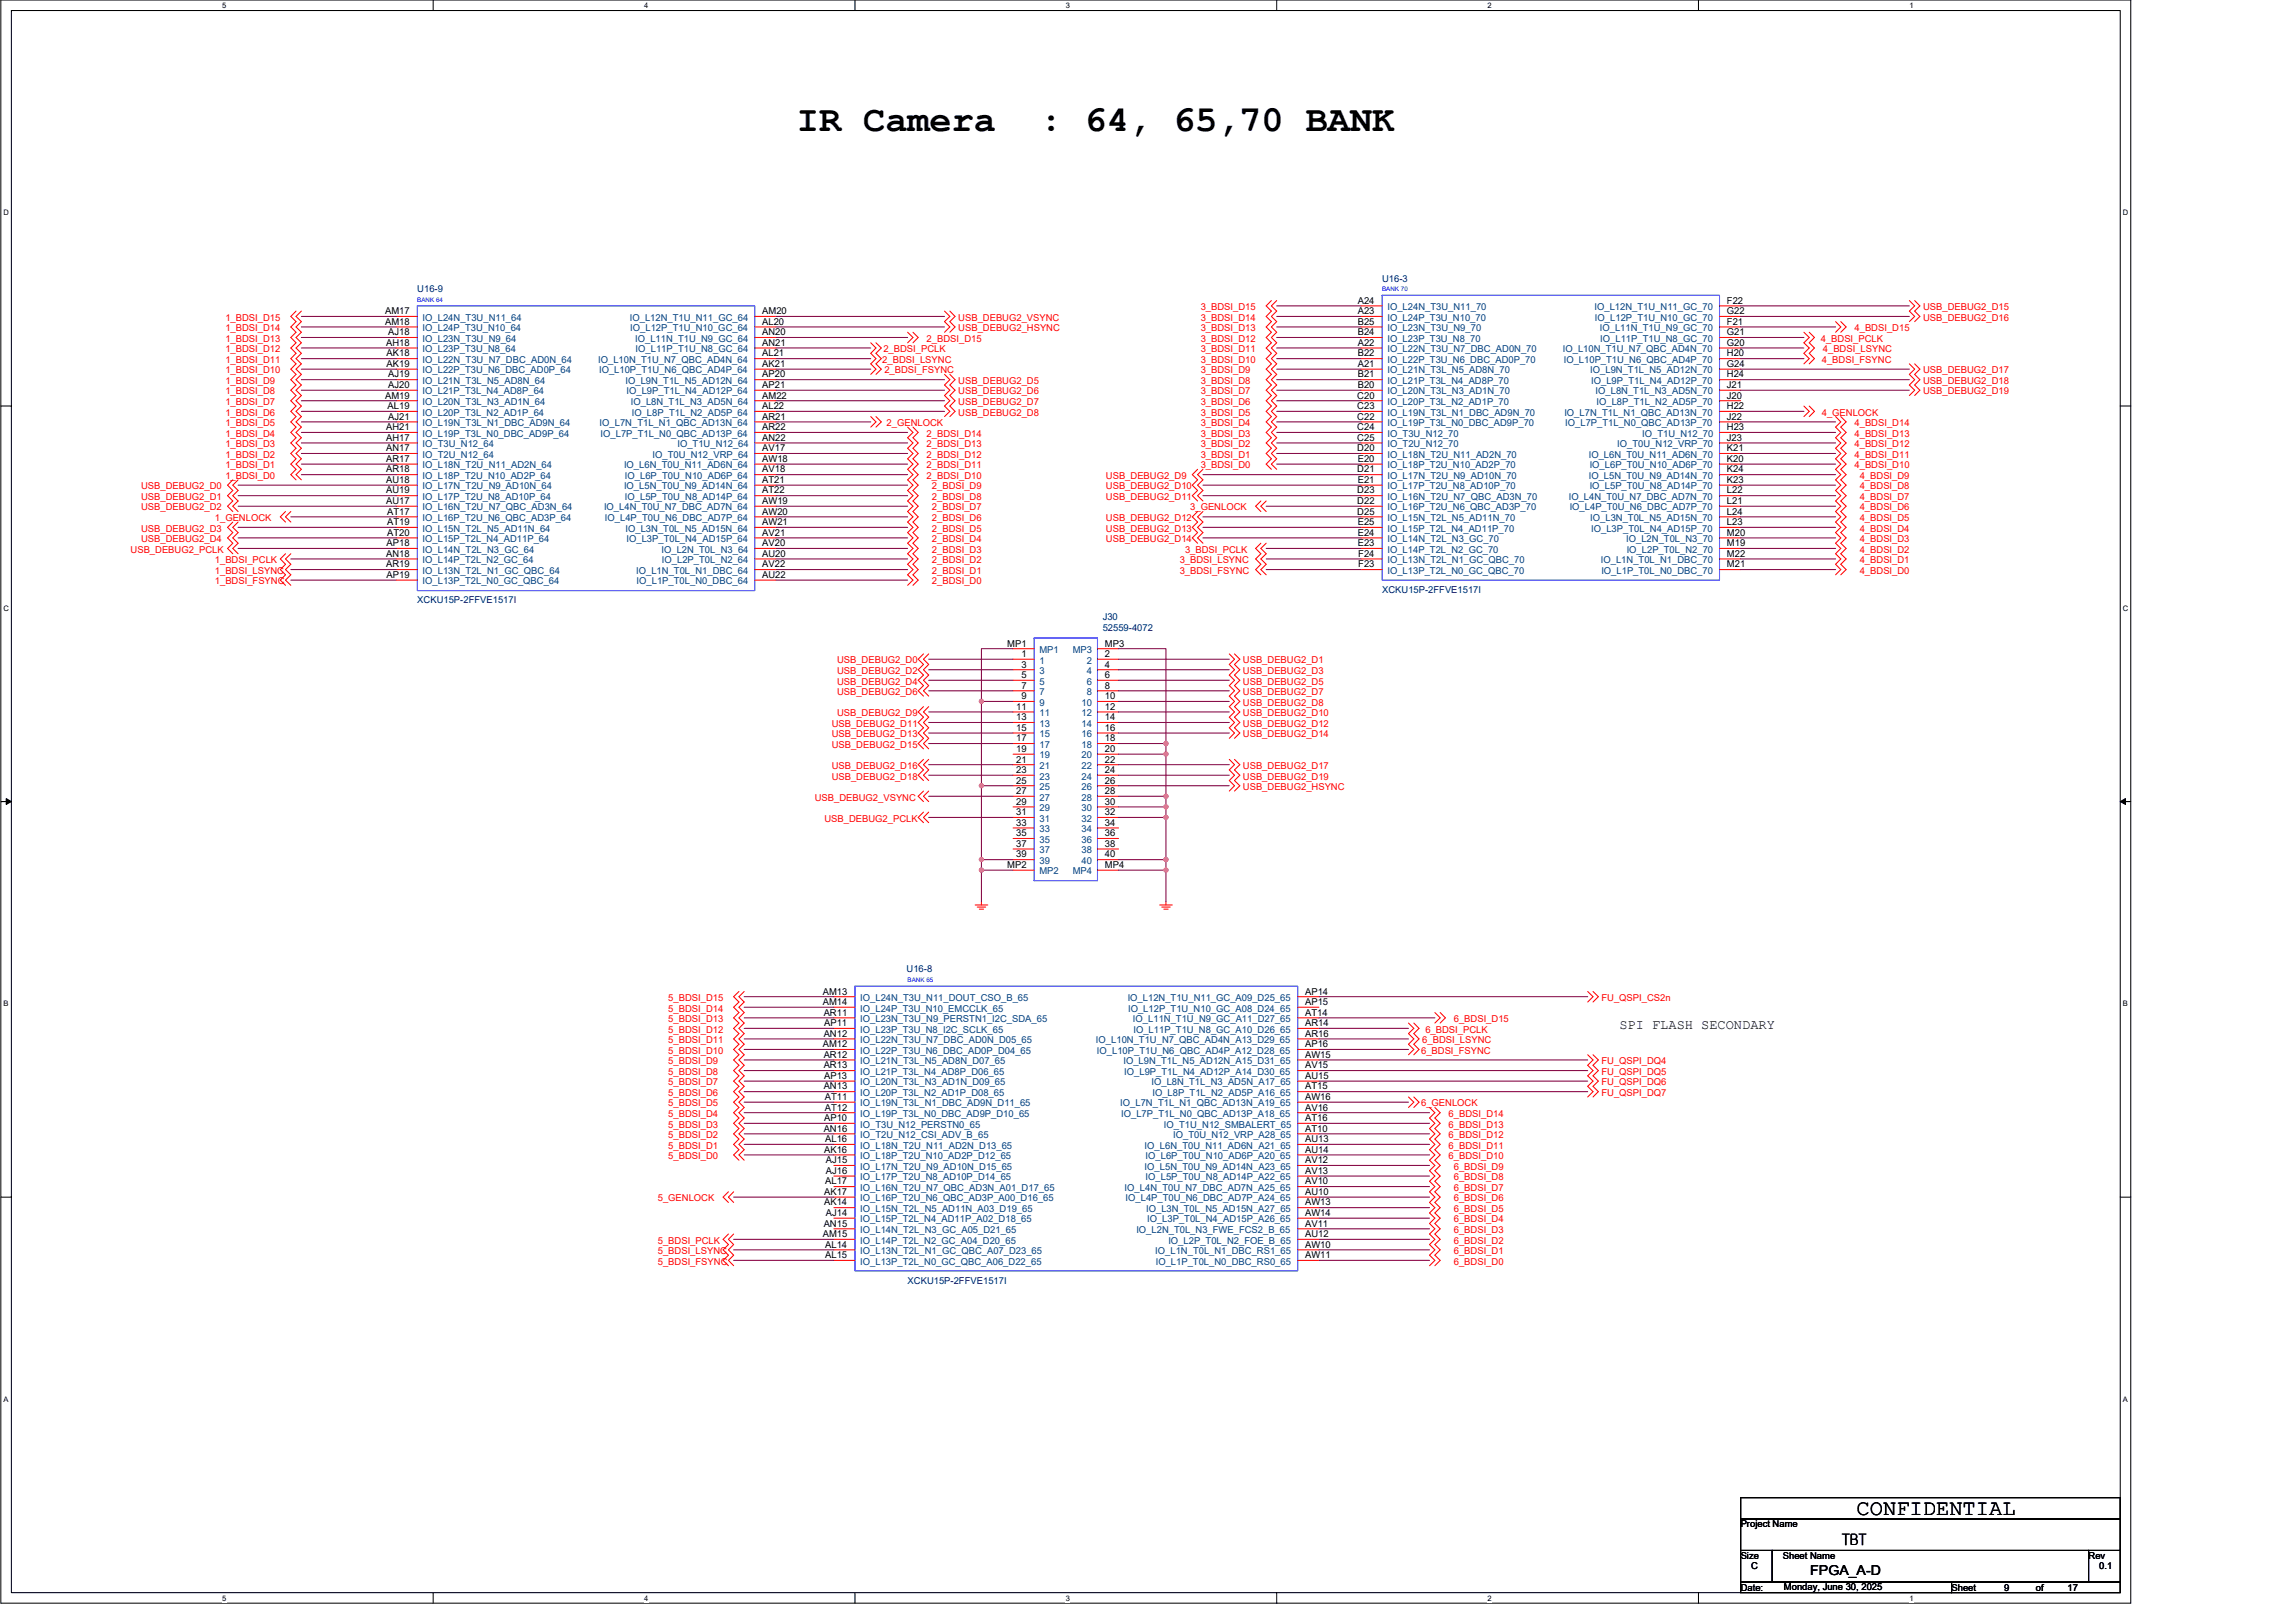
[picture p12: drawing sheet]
<svg xmlns="http://www.w3.org/2000/svg" width="420mm" height="297mm" viewBox="0 0 420 297" stroke-linecap="round" stroke-linejoin="round" font-family="sans-serif">
<defs><g id="words">
<g font-size="6.8">
<text x="145.9" y="24">IR Camera</text>
<text x="190.5" y="24">: 64, 65,70 BANK</text>
</g>
<text font-size="4" x="339.9" y="277.3">CONFIDENTIAL</text>
<text font-size="2.9" x="337.2" y="282.8">TBT</text>
<g font-size="2.5">
<text x="296.5" y="188.3">SPI FLASH SECONDARY</text>
<text x="331.4" y="288.3">FPGA_A-D</text>
</g>
<g font-size="1.7" fill="#000080">
<text x="76.4" y="53.5">U16-9</text>
<text x="253" y="51.5">U16-3</text>
<text x="76.4" y="110.4">XCKU15P-2FFVE1517I</text>
<text x="201.9" y="113.5">J30</text>
<text x="253" y="108.5">XCKU15P-2FFVE1517I</text>
<text x="201.9" y="115.4">52559-4072</text>
<text x="166" y="178">U16-8</text>
<text x="166.2" y="234.9">XCKU15P-2FFVE1517I</text>
</g>
<g font-size="1.7" fill="#f00">
<text x="41.3" y="58.7">1_BDSI_D15</text>
<text x="175.4" y="58.7">USB_DEBUG2_VSYNC</text>
<text x="219.8" y="56.7">3_BDSI_D15</text>
<text x="219.8" y="58.7">3_BDSI_D14</text>
<text x="352.1" y="56.7">USB_DEBUG2_D15</text>
<text x="352.1" y="58.7">USB_DEBUG2_D16</text>
<text x="41.3" y="60.6">1_BDSI_D14</text>
<text x="41.3" y="62.5">1_BDSI_D13</text>
<text x="41.3" y="64.5">1_BDSI_D12</text>
<text x="161.7" y="64.5">2_BDSI_PCLK</text>
<text x="169.6" y="62.5">2_BDSI_D15</text>
<text x="175.4" y="60.6">USB_DEBUG2_HSYNC</text>
<text x="219.8" y="60.6">3_BDSI_D13</text>
<text x="219.8" y="62.5">3_BDSI_D12</text>
<text x="219.8" y="64.5">3_BDSI_D11</text>
<text x="333.3" y="62.5">4_BDSI_PCLK</text>
<text x="333.7" y="64.5">4_BDSI_LSYNC</text>
<text x="339.5" y="60.6">4_BDSI_D15</text>
<text x="41.3" y="66.4">1_BDSI_D11</text>
<text x="41.3" y="68.3">1_BDSI_D10</text>
<text x="41.3" y="70.3">1_BDSI_D9</text>
<text x="161.5" y="66.4">2_BDSI_LSYNC</text>
<text x="161.9" y="68.3">2_BDSI_FSYNC</text>
<text x="175.4" y="70.3">USB_DEBUG2_D5</text>
<text x="219.8" y="66.4">3_BDSI_D10</text>
<text x="219.8" y="68.3">3_BDSI_D9</text>
<text x="219.8" y="70.3">3_BDSI_D8</text>
<text x="333.5" y="66.4">4_BDSI_FSYNC</text>
<text x="352.1" y="68.3">USB_DEBUG2_D17</text>
<text x="352.1" y="70.3">USB_DEBUG2_D18</text>
<text x="41.3" y="72.2">1_BDSI_D8</text>
<text x="41.3" y="74.1">1_BDSI_D7</text>
<text x="41.3" y="76.1">1_BDSI_D6</text>
<text x="41.3" y="78">1_BDSI_D5</text>
<text x="162.3" y="78">2_GENLOCK</text>
<text x="175.4" y="72.2">USB_DEBUG2_D6</text>
<text x="175.4" y="74.1">USB_DEBUG2_D7</text>
<text x="175.4" y="76.1">USB_DEBUG2_D8</text>
<text x="219.8" y="72.2">3_BDSI_D7</text>
<text x="219.8" y="74.1">3_BDSI_D6</text>
<text x="219.8" y="76.1">3_BDSI_D5</text>
<text x="219.8" y="78">3_BDSI_D4</text>
<text x="333.5" y="76.1">4_GENLOCK</text>
<text x="339.5" y="78">4_BDSI_D14</text>
<text x="352.1" y="72.2">USB_DEBUG2_D19</text>
<text x="41.3" y="79.9">1_BDSI_D4</text>
<text x="41.3" y="81.9">1_BDSI_D3</text>
<text x="41.3" y="83.8">1_BDSI_D2</text>
<text x="169.6" y="79.9">2_BDSI_D14</text>
<text x="169.6" y="81.9">2_BDSI_D13</text>
<text x="169.6" y="83.8">2_BDSI_D12</text>
<text x="219.8" y="79.9">3_BDSI_D3</text>
<text x="219.8" y="81.9">3_BDSI_D2</text>
<text x="219.8" y="83.8">3_BDSI_D1</text>
<text x="339.5" y="79.9">4_BDSI_D13</text>
<text x="339.5" y="81.9">4_BDSI_D12</text>
<text x="339.5" y="83.8">4_BDSI_D11</text>
<text x="25.8" y="89.6">USB_DEBUG2_D0</text>
<text x="41.3" y="85.7">1_BDSI_D1</text>
<text x="41.3" y="87.6">1_BDSI_D0</text>
<text x="169.6" y="85.7">2_BDSI_D11</text>
<text x="169.6" y="87.6">2_BDSI_D10</text>
<text x="170.6" y="89.6">2_BDSI_D9</text>
<text x="202.5" y="87.6">USB_DEBUG2_D9</text>
<text x="202.5" y="89.6">USB_DEBUG2_D10</text>
<text x="219.8" y="85.7">3_BDSI_D0</text>
<text x="339.5" y="85.7">4_BDSI_D10</text>
<text x="340.5" y="87.6">4_BDSI_D9</text>
<text x="340.5" y="89.6">4_BDSI_D8</text>
<text x="25.8" y="91.5">USB_DEBUG2_D1</text>
<text x="25.8" y="93.4">USB_DEBUG2_D2</text>
<text x="39.3" y="95.4">1_GENLOCK</text>
<text x="170.6" y="91.5">2_BDSI_D8</text>
<text x="170.6" y="93.4">2_BDSI_D7</text>
<text x="170.6" y="95.4">2_BDSI_D6</text>
<text x="202.5" y="91.5">USB_DEBUG2_D11</text>
<text x="202.5" y="95.4">USB_DEBUG2_D12</text>
<text x="217.9" y="93.4">3_GENLOCK</text>
<text x="340.5" y="91.5">4_BDSI_D7</text>
<text x="340.5" y="93.4">4_BDSI_D6</text>
<text x="340.5" y="95.4">4_BDSI_D5</text>
<text x="23.9" y="101.2">USB_DEBUG2_PCLK</text>
<text x="25.8" y="97.3">USB_DEBUG2_D3</text>
<text x="25.8" y="99.2">USB_DEBUG2_D4</text>
<text x="170.6" y="97.3">2_BDSI_D5</text>
<text x="170.6" y="99.2">2_BDSI_D4</text>
<text x="170.6" y="101.2">2_BDSI_D3</text>
<text x="202.5" y="97.3">USB_DEBUG2_D13</text>
<text x="202.5" y="99.2">USB_DEBUG2_D14</text>
<text x="216.9" y="101.2">3_BDSI_PCLK</text>
<text x="340.5" y="97.3">4_BDSI_D4</text>
<text x="340.5" y="99.2">4_BDSI_D3</text>
<text x="340.5" y="101.2">4_BDSI_D2</text>
<text x="39.3" y="103.1">1_BDSI_PCLK</text>
<text x="39.3" y="105">1_BDSI_LSYNC</text>
<text x="39.3" y="106.9">1_BDSI_FSYNC</text>
<text x="170.6" y="103.1">2_BDSI_D2</text>
<text x="170.6" y="105">2_BDSI_D1</text>
<text x="170.6" y="106.9">2_BDSI_D0</text>
<text x="216" y="103.1">3_BDSI_LSYNC</text>
<text x="216" y="105">3_BDSI_FSYNC</text>
<text x="340.5" y="103.1">4_BDSI_D1</text>
<text x="340.5" y="105">4_BDSI_D0</text>
<text x="153.2" y="121.4">USB_DEBUG2_D0</text>
<text x="153.2" y="123.4">USB_DEBUG2_D2</text>
<text x="153.2" y="125.3">USB_DEBUG2_D4</text>
<text x="227.6" y="121.4">USB_DEBUG2_D1</text>
<text x="227.6" y="123.4">USB_DEBUG2_D3</text>
<text x="227.6" y="125.3">USB_DEBUG2_D5</text>
<text x="153.2" y="127.2">USB_DEBUG2_D6</text>
<text x="153.2" y="131.1">USB_DEBUG2_D9</text>
<text x="227.6" y="127.2">USB_DEBUG2_D7</text>
<text x="227.6" y="129.1">USB_DEBUG2_D8</text>
<text x="227.6" y="131.1">USB_DEBUG2_D10</text>
<text x="152.3" y="133">USB_DEBUG2_D11</text>
<text x="152.3" y="134.9">USB_DEBUG2_D13</text>
<text x="152.3" y="136.9">USB_DEBUG2_D15</text>
<text x="227.6" y="133">USB_DEBUG2_D12</text>
<text x="227.6" y="134.9">USB_DEBUG2_D14</text>
<text x="152.3" y="140.7">USB_DEBUG2_D16</text>
<text x="152.3" y="142.7">USB_DEBUG2_D18</text>
<text x="227.6" y="140.7">USB_DEBUG2_D17</text>
<text x="227.6" y="142.7">USB_DEBUG2_D19</text>
<text x="149.2" y="146.5">USB_DEBUG2_VSYNC</text>
<text x="227.6" y="144.6">USB_DEBUG2_HSYNC</text>
<text x="150.9" y="150.4">USB_DEBUG2_PCLK</text>
<text x="122.4" y="183.2">5_BDSI_D15</text>
<text x="122.4" y="185.1">5_BDSI_D14</text>
<text x="293.2" y="183.2">FU_QSPI_CS2n</text>
<text x="122.4" y="187">5_BDSI_D13</text>
<text x="122.4" y="189">5_BDSI_D12</text>
<text x="122.4" y="190.9">5_BDSI_D11</text>
<text x="260.4" y="190.9">6_BDSI_LSYNC</text>
<text x="261" y="189">6_BDSI_PCLK</text>
<text x="266.2" y="187">6_BDSI_D15</text>
<text x="122.4" y="192.8">5_BDSI_D10</text>
<text x="122.4" y="194.8">5_BDSI_D9</text>
<text x="122.4" y="196.7">5_BDSI_D8</text>
<text x="260.2" y="192.8">6_BDSI_FSYNC</text>
<text x="293.2" y="194.8">FU_QSPI_DQ4</text>
<text x="293.2" y="196.7">FU_QSPI_DQ5</text>
<text x="122.4" y="198.6">5_BDSI_D7</text>
<text x="122.4" y="200.6">5_BDSI_D6</text>
<text x="122.4" y="202.5">5_BDSI_D5</text>
<text x="260.2" y="202.5">6_GENLOCK</text>
<text x="293.2" y="198.6">FU_QSPI_DQ6</text>
<text x="293.2" y="200.6">FU_QSPI_DQ7</text>
<text x="122.4" y="204.4">5_BDSI_D4</text>
<text x="122.4" y="206.4">5_BDSI_D3</text>
<text x="122.4" y="208.3">5_BDSI_D2</text>
<text x="265.2" y="204.4">6_BDSI_D14</text>
<text x="265.2" y="206.4">6_BDSI_D13</text>
<text x="265.2" y="208.3">6_BDSI_D12</text>
<text x="122.4" y="210.2">5_BDSI_D1</text>
<text x="122.4" y="212.2">5_BDSI_D0</text>
<text x="265.2" y="210.2">6_BDSI_D11</text>
<text x="265.2" y="212.2">6_BDSI_D10</text>
<text x="266.2" y="214.1">6_BDSI_D9</text>
<text x="120.4" y="219.9">5_GENLOCK</text>
<text x="266.2" y="216">6_BDSI_D8</text>
<text x="266.2" y="217.9">6_BDSI_D7</text>
<text x="266.2" y="219.9">6_BDSI_D6</text>
<text x="266.2" y="221.8">6_BDSI_D5</text>
<text x="120.4" y="227.6">5_BDSI_PCLK</text>
<text x="266.2" y="223.7">6_BDSI_D4</text>
<text x="266.2" y="225.7">6_BDSI_D3</text>
<text x="266.2" y="227.6">6_BDSI_D2</text>
<text x="120.4" y="229.5">5_BDSI_LSYNC</text>
<text x="120.4" y="231.5">5_BDSI_FSYNC</text>
<text x="266.2" y="229.5">6_BDSI_D1</text>
<text x="266.2" y="231.5">6_BDSI_D0</text>
</g>
<g font-size="1.7">
<text x="70.5" y="57.5">AM17</text>
<text x="70.5" y="59.4">AM18</text>
<text x="139.5" y="57.5">AM20</text>
<text x="139.5" y="59.4">AL20</text>
<text x="248.6" y="55.6">A24</text>
<text x="248.6" y="57.5">A23</text>
<text x="248.6" y="59.4">B25</text>
<text x="316.2" y="55.6">F22</text>
<text x="316.2" y="57.5">G22</text>
<text x="316.2" y="59.4">F21</text>
<text x="70.7" y="63.3">AH18</text>
<text x="70.8" y="65.2">AK18</text>
<text x="71.1" y="61.4">AJ18</text>
<text x="139.5" y="63.3">AN21</text>
<text x="139.5" y="65.2">AL21</text>
<text x="139.5" y="61.4">AN20</text>
<text x="248.6" y="61.4">B24</text>
<text x="248.6" y="63.3">A22</text>
<text x="248.6" y="65.2">B22</text>
<text x="316.2" y="65.2">H20</text>
<text x="316.2" y="61.4">G21</text>
<text x="316.2" y="63.3">G20</text>
<text x="70.8" y="67.2">AK19</text>
<text x="71.1" y="69.1">AJ19</text>
<text x="71.1" y="71">AJ20</text>
<text x="139.5" y="67.2">AK21</text>
<text x="139.5" y="71">AP21</text>
<text x="139.5" y="69.1">AP20</text>
<text x="248.6" y="67.2">A21</text>
<text x="248.6" y="69.1">B21</text>
<text x="248.6" y="71">B20</text>
<text x="316.2" y="71">J21</text>
<text x="316.2" y="67.2">G24</text>
<text x="316.2" y="69.1">H24</text>
<text x="70.5" y="72.9">AM19</text>
<text x="71" y="74.9">AL19</text>
<text x="71.1" y="76.8">AJ21</text>
<text x="139.5" y="76.8">AR21</text>
<text x="139.5" y="74.9">AL22</text>
<text x="139.5" y="72.9">AM22</text>
<text x="248.5" y="72.9">C20</text>
<text x="248.5" y="74.9">C23</text>
<text x="248.5" y="76.8">C22</text>
<text x="316.2" y="74.9">H22</text>
<text x="316.2" y="76.8">J22</text>
<text x="316.2" y="72.9">J20</text>
<text x="70.7" y="78.7">AH21</text>
<text x="70.7" y="80.7">AH17</text>
<text x="70.7" y="82.6">AN17</text>
<text x="139.5" y="78.7">AR22</text>
<text x="139.5" y="80.7">AN22</text>
<text x="139.5" y="82.6">AV17</text>
<text x="248.5" y="78.7">C24</text>
<text x="248.5" y="80.7">C25</text>
<text x="248.5" y="82.6">D20</text>
<text x="316.2" y="78.7">H23</text>
<text x="316.2" y="82.6">K21</text>
<text x="316.2" y="80.7">J23</text>
<text x="70.7" y="86.5">AR18</text>
<text x="70.7" y="84.5">AR17</text>
<text x="70.7" y="88.4">AU18</text>
<text x="139.5" y="86.5">AV18</text>
<text x="139.5" y="84.5">AW18</text>
<text x="139.5" y="88.4">AT21</text>
<text x="248.5" y="86.5">D21</text>
<text x="248.6" y="84.5">E20</text>
<text x="248.6" y="88.4">E21</text>
<text x="316.2" y="84.5">K20</text>
<text x="316.2" y="88.4">K23</text>
<text x="316.2" y="86.5">K24</text>
<text x="70.7" y="90.3">AU19</text>
<text x="70.7" y="92.2">AU17</text>
<text x="70.9" y="94.2">AT17</text>
<text x="139.5" y="90.3">AT22</text>
<text x="139.5" y="94.2">AW20</text>
<text x="139.5" y="92.2">AW19</text>
<text x="248.5" y="90.3">D23</text>
<text x="248.5" y="92.2">D22</text>
<text x="248.5" y="94.2">D25</text>
<text x="316.2" y="94.2">L24</text>
<text x="316.2" y="90.3">L22</text>
<text x="316.2" y="92.2">L21</text>
<text x="70.7" y="101.9">AN18</text>
<text x="70.8" y="100">AP18</text>
<text x="70.9" y="96.1">AT19</text>
<text x="70.9" y="98">AT20</text>
<text x="139.5" y="100">AV20</text>
<text x="139.5" y="98">AV21</text>
<text x="139.5" y="96.1">AW21</text>
<text x="139.5" y="101.9">AU20</text>
<text x="248.6" y="96.1">E25</text>
<text x="248.6" y="98">E24</text>
<text x="248.6" y="100">E23</text>
<text x="248.7" y="101.9">F24</text>
<text x="316.2" y="101.9">M22</text>
<text x="316.2" y="98">M20</text>
<text x="316.2" y="96.1">L23</text>
<text x="316.2" y="100">M19</text>
<text x="70.7" y="103.8">AR19</text>
<text x="70.8" y="105.8">AP19</text>
<text x="139.5" y="103.8">AV22</text>
<text x="139.5" y="105.8">AU22</text>
<text x="248.7" y="103.8">F23</text>
<text x="316.2" y="103.8">M21</text>
<text x="184.4" y="118.3">MP1</text>
<text x="202.3" y="118.3">MP3</text>
<text x="187" y="120.2">1</text>
<text x="187" y="122.2">3</text>
<text x="187" y="124.1">5</text>
<text x="202.3" y="120.2">2</text>
<text x="202.3" y="122.2">4</text>
<text x="202.3" y="124.1">6</text>
<text x="186" y="129.9">11</text>
<text x="186" y="131.8">13</text>
<text x="187" y="126">7</text>
<text x="187" y="128">9</text>
<text x="202.3" y="126">8</text>
<text x="202.3" y="128">10</text>
<text x="202.3" y="129.9">12</text>
<text x="202.3" y="131.8">14</text>
<text x="186" y="133.8">15</text>
<text x="186" y="135.7">17</text>
<text x="186" y="137.6">19</text>
<text x="202.3" y="133.8">16</text>
<text x="202.3" y="135.7">18</text>
<text x="202.3" y="137.6">20</text>
<text x="186" y="139.6">21</text>
<text x="186" y="141.5">23</text>
<text x="186" y="143.4">25</text>
<text x="202.3" y="139.6">22</text>
<text x="202.3" y="141.5">24</text>
<text x="202.3" y="143.4">26</text>
<text x="186" y="145.3">27</text>
<text x="186" y="147.3">29</text>
<text x="186" y="149.2">31</text>
<text x="202.3" y="145.3">28</text>
<text x="202.3" y="147.3">30</text>
<text x="202.3" y="149.2">32</text>
<text x="186" y="151.1">33</text>
<text x="186" y="153.1">35</text>
<text x="186" y="155">37</text>
<text x="202.3" y="151.1">34</text>
<text x="202.3" y="153.1">36</text>
<text x="202.3" y="155">38</text>
<text x="184.4" y="158.9">MP2</text>
<text x="186" y="156.9">39</text>
<text x="202.3" y="158.9">MP4</text>
<text x="202.3" y="156.9">40</text>
<text x="150.6" y="182">AM13</text>
<text x="150.6" y="183.9">AM14</text>
<text x="150.8" y="185.9">AR11</text>
<text x="238.9" y="182">AP14</text>
<text x="238.9" y="185.9">AT14</text>
<text x="238.9" y="183.9">AP15</text>
<text x="150.6" y="191.7">AM12</text>
<text x="150.8" y="189.7">AN12</text>
<text x="150.9" y="187.8">AP11</text>
<text x="238.9" y="189.7">AR16</text>
<text x="238.9" y="187.8">AR14</text>
<text x="238.9" y="191.7">AP16</text>
<text x="150.8" y="193.6">AR12</text>
<text x="150.8" y="195.5">AR13</text>
<text x="150.9" y="197.5">AP13</text>
<text x="238.9" y="195.5">AV15</text>
<text x="238.9" y="193.6">AW15</text>
<text x="238.9" y="197.5">AU15</text>
<text x="150.8" y="199.4">AN13</text>
<text x="151" y="201.3">AT11</text>
<text x="151" y="203.2">AT12</text>
<text x="238.9" y="203.2">AV16</text>
<text x="238.9" y="201.3">AW16</text>
<text x="238.9" y="199.4">AT15</text>
<text x="150.8" y="207.1">AN16</text>
<text x="150.9" y="205.2">AP10</text>
<text x="151.1" y="209">AL16</text>
<text x="238.9" y="209">AU13</text>
<text x="238.9" y="205.2">AT16</text>
<text x="238.9" y="207.1">AT10</text>
<text x="150.9" y="211">AK16</text>
<text x="151.2" y="212.9">AJ15</text>
<text x="151.2" y="214.8">AJ16</text>
<text x="238.9" y="212.9">AV12</text>
<text x="238.9" y="211">AU14</text>
<text x="238.9" y="214.8">AV13</text>
<text x="150.9" y="218.7">AK17</text>
<text x="150.9" y="220.6">AK14</text>
<text x="151.1" y="216.8">AL17</text>
<text x="238.9" y="216.8">AV10</text>
<text x="238.9" y="220.6">AW13</text>
<text x="238.9" y="218.7">AU10</text>
<text x="150.6" y="226.4">AM15</text>
<text x="150.8" y="224.5">AN15</text>
<text x="151.2" y="222.5">AJ14</text>
<text x="238.9" y="226.4">AU12</text>
<text x="238.9" y="224.5">AV11</text>
<text x="238.9" y="222.5">AW14</text>
<text x="151.1" y="228.3">AL14</text>
<text x="151.1" y="230.3">AL15</text>
<text x="238.9" y="228.3">AW10</text>
<text x="238.9" y="230.3">AW11</text>
<text x="318.7" y="279.5">Project Name</text>
<text x="318.7" y="285.3">Size</text>
<text x="320.6" y="287.2">C</text>
<text x="326.4" y="285.3">Sheet Name</text>
<text x="382.4" y="285.3">Rev</text>
<text x="384.3" y="287.2">0.1</text>
<text x="318.7" y="291.1">Date:</text>
<text x="326.6" y="290.9">Monday, June 30, 2025</text>
<text x="357.3" y="291.1">Sheet</text>
<text x="366.9" y="291.1">9</text>
<text x="372.7" y="291.1">of</text>
<text x="378.5" y="291.1">17</text>
</g>
<g font-size="1.7" fill="#004080">
<text x="77.4" y="58.7">IO_L24N_T3U_N11_64</text>
<text x="115.3" y="58.7">IO_L12N_T1U_N11_GC_64</text>
<text x="254" y="56.8">IO_L24N_T3U_N11_70</text>
<text x="254" y="58.7">IO_L24P_T3U_N10_70</text>
<text x="291.9" y="56.8">IO_L12N_T1U_N11_GC_70</text>
<text x="292" y="58.7">IO_L12P_T1U_N10_GC_70</text>
<text x="77.4" y="60.6">IO_L24P_T3U_N10_64</text>
<text x="77.4" y="62.5">IO_L23N_T3U_N9_64</text>
<text x="77.4" y="64.5">IO_L23P_T3U_N8_64</text>
<text x="115.4" y="60.6">IO_L12P_T1U_N10_GC_64</text>
<text x="116.3" y="62.5">IO_L11N_T1U_N9_GC_64</text>
<text x="116.4" y="64.5">IO_L11P_T1U_N8_GC_64</text>
<text x="254" y="60.6">IO_L23N_T3U_N9_70</text>
<text x="254" y="62.5">IO_L23P_T3U_N8_70</text>
<text x="254" y="64.5">IO_L22N_T3U_N7_DBC_AD0N_70</text>
<text x="286.1" y="64.5">IO_L10N_T1U_N7_QBC_AD4N_70</text>
<text x="292.9" y="60.6">IO_L11N_T1U_N9_GC_70</text>
<text x="293" y="62.5">IO_L11P_T1U_N8_GC_70</text>
<text x="77.4" y="68.3">IO_L22P_T3U_N6_DBC_AD0P_64</text>
<text x="77.4" y="66.4">IO_L22N_T3U_N7_DBC_AD0N_64</text>
<text x="77.4" y="70.3">IO_L21N_T3L_N5_AD8N_64</text>
<text x="109.5" y="66.4">IO_L10N_T1U_N7_QBC_AD4N_64</text>
<text x="109.7" y="68.3">IO_L10P_T1U_N6_QBC_AD4P_64</text>
<text x="114.5" y="70.3">IO_L9N_T1L_N5_AD12N_64</text>
<text x="254" y="66.4">IO_L22P_T3U_N6_DBC_AD0P_70</text>
<text x="254" y="68.3">IO_L21N_T3L_N5_AD8N_70</text>
<text x="254" y="70.3">IO_L21P_T3L_N4_AD8P_70</text>
<text x="286.3" y="66.4">IO_L10P_T1U_N6_QBC_AD4P_70</text>
<text x="291.1" y="68.3">IO_L9N_T1L_N5_AD12N_70</text>
<text x="291.3" y="70.3">IO_L9P_T1L_N4_AD12P_70</text>
<text x="77.4" y="72.2">IO_L21P_T3L_N4_AD8P_64</text>
<text x="77.4" y="74.1">IO_L20N_T3L_N3_AD1N_64</text>
<text x="77.4" y="76.1">IO_L20P_T3L_N2_AD1P_64</text>
<text x="77.4" y="78">IO_L19N_T3L_N1_DBC_AD9N_64</text>
<text x="109.8" y="78">IO_L7N_T1L_N1_QBC_AD13N_64</text>
<text x="114.7" y="72.2">IO_L9P_T1L_N4_AD12P_64</text>
<text x="115.5" y="74.1">IO_L8N_T1L_N3_AD5N_64</text>
<text x="115.7" y="76.1">IO_L8P_T1L_N2_AD5P_64</text>
<text x="254" y="72.2">IO_L20N_T3L_N3_AD1N_70</text>
<text x="254" y="74.1">IO_L20P_T3L_N2_AD1P_70</text>
<text x="254" y="76.1">IO_L19N_T3L_N1_DBC_AD9N_70</text>
<text x="254" y="78">IO_L19P_T3L_N0_DBC_AD9P_70</text>
<text x="286.4" y="76.1">IO_L7N_T1L_N1_QBC_AD13N_70</text>
<text x="286.6" y="78">IO_L7P_T1L_N0_QBC_AD13P_70</text>
<text x="292.1" y="72.2">IO_L8N_T1L_N3_AD5N_70</text>
<text x="292.3" y="74.1">IO_L8P_T1L_N2_AD5P_70</text>
<text x="77.4" y="79.9">IO_L19P_T3L_N0_DBC_AD9P_64</text>
<text x="77.4" y="81.9">IO_T3U_N12_64</text>
<text x="77.4" y="83.8">IO_T2U_N12_64</text>
<text x="109.9" y="79.9">IO_L7P_T1L_N0_QBC_AD13P_64</text>
<text x="119.5" y="83.8">IO_T0U_N12_VRP_64</text>
<text x="124" y="81.9">IO_T1U_N12_64</text>
<text x="254" y="79.9">IO_T3U_N12_70</text>
<text x="254" y="81.9">IO_T2U_N12_70</text>
<text x="254" y="83.8">IO_L18N_T2U_N11_AD2N_70</text>
<text x="290.9" y="83.8">IO_L6N_T0U_N11_AD6N_70</text>
<text x="296.1" y="81.9">IO_T0U_N12_VRP_70</text>
<text x="300.6" y="79.9">IO_T1U_N12_70</text>
<text x="77.4" y="87.7">IO_L18P_T2U_N10_AD2P_64</text>
<text x="77.4" y="85.7">IO_L18N_T2U_N11_AD2N_64</text>
<text x="77.4" y="89.6">IO_L17N_T2U_N9_AD10N_64</text>
<text x="114.2" y="85.7">IO_L6N_T0U_N11_AD6N_64</text>
<text x="114.2" y="89.6">IO_L5N_T0U_N9_AD14N_64</text>
<text x="114.4" y="87.7">IO_L6P_T0U_N10_AD6P_64</text>
<text x="254" y="85.7">IO_L18P_T2U_N10_AD2P_70</text>
<text x="254" y="87.7">IO_L17N_T2U_N9_AD10N_70</text>
<text x="254" y="89.6">IO_L17P_T2U_N8_AD10P_70</text>
<text x="290.9" y="87.7">IO_L5N_T0U_N9_AD14N_70</text>
<text x="291" y="85.7">IO_L6P_T0U_N10_AD6P_70</text>
<text x="291" y="89.6">IO_L5P_T0U_N8_AD14P_70</text>
<text x="77.4" y="91.5">IO_L17P_T2U_N8_AD10P_64</text>
<text x="77.4" y="93.4">IO_L16N_T2U_N7_QBC_AD3N_64</text>
<text x="77.4" y="95.4">IO_L16P_T2U_N6_QBC_AD3P_64</text>
<text x="110.6" y="93.4">IO_L4N_T0U_N7_DBC_AD7N_64</text>
<text x="110.8" y="95.4">IO_L4P_T0U_N6_DBC_AD7P_64</text>
<text x="114.4" y="91.5">IO_L5P_T0U_N8_AD14P_64</text>
<text x="254" y="91.5">IO_L16N_T2U_N7_QBC_AD3N_70</text>
<text x="254" y="93.4">IO_L16P_T2U_N6_QBC_AD3P_70</text>
<text x="254" y="95.4">IO_L15N_T2L_N5_AD11N_70</text>
<text x="287.2" y="91.5">IO_L4N_T0U_N7_DBC_AD7N_70</text>
<text x="287.4" y="93.4">IO_L4P_T0U_N6_DBC_AD7P_70</text>
<text x="291.1" y="95.4">IO_L3N_T0L_N5_AD15N_70</text>
<text x="77.4" y="97.3">IO_L15N_T2L_N5_AD11N_64</text>
<text x="77.4" y="99.2">IO_L15P_T2L_N4_AD11P_64</text>
<text x="77.4" y="101.2">IO_L14N_T2L_N3_GC_64</text>
<text x="114.5" y="97.3">IO_L3N_T0L_N5_AD15N_64</text>
<text x="114.7" y="99.2">IO_L3P_T0L_N4_AD15P_64</text>
<text x="121.1" y="101.2">IO_L2N_T0L_N3_64</text>
<text x="254" y="97.3">IO_L15P_T2L_N4_AD11P_70</text>
<text x="254" y="99.2">IO_L14N_T2L_N3_GC_70</text>
<text x="254" y="101.2">IO_L14P_T2L_N2_GC_70</text>
<text x="291.3" y="97.3">IO_L3P_T0L_N4_AD15P_70</text>
<text x="297.7" y="99.2">IO_L2N_T0L_N3_70</text>
<text x="297.8" y="101.2">IO_L2P_T0L_N2_70</text>
<text x="77.4" y="103.1">IO_L14P_T2L_N2_GC_64</text>
<text x="77.4" y="107">IO_L13P_T2L_N0_GC_QBC_64</text>
<text x="77.4" y="105">IO_L13N_T2L_N1_GC_QBC_64</text>
<text x="116.5" y="105">IO_L1N_T0L_N1_DBC_64</text>
<text x="116.6" y="107">IO_L1P_T0L_N0_DBC_64</text>
<text x="121.2" y="103.1">IO_L2P_T0L_N2_64</text>
<text x="254" y="103.1">IO_L13N_T2L_N1_GC_QBC_70</text>
<text x="254" y="105">IO_L13P_T2L_N0_GC_QBC_70</text>
<text x="293.1" y="103.1">IO_L1N_T0L_N1_DBC_70</text>
<text x="293.2" y="105">IO_L1P_T0L_N0_DBC_70</text>
<text x="190.3" y="119.5">MP1</text>
<text x="196.4" y="119.5">MP3</text>
<text x="190.3" y="121.4">1</text>
<text x="190.3" y="123.4">3</text>
<text x="190.3" y="125.3">5</text>
<text x="199" y="121.4">2</text>
<text x="199" y="123.4">4</text>
<text x="199" y="125.3">6</text>
<text x="190.3" y="127.2">7</text>
<text x="190.3" y="129.2">9</text>
<text x="190.3" y="131.1">11</text>
<text x="198" y="129.2">10</text>
<text x="198" y="131.1">12</text>
<text x="199" y="127.2">8</text>
<text x="190.3" y="133">13</text>
<text x="190.3" y="134.9">15</text>
<text x="190.3" y="136.9">17</text>
<text x="198" y="133">14</text>
<text x="198" y="134.9">16</text>
<text x="198" y="136.9">18</text>
<text x="190.3" y="138.8">19</text>
<text x="190.3" y="140.7">21</text>
<text x="190.3" y="142.7">23</text>
<text x="198" y="138.8">20</text>
<text x="198" y="140.7">22</text>
<text x="198" y="142.7">24</text>
<text x="190.3" y="144.6">25</text>
<text x="190.3" y="146.5">27</text>
<text x="190.3" y="148.5">29</text>
<text x="198" y="144.6">26</text>
<text x="198" y="146.5">28</text>
<text x="198" y="148.5">30</text>
<text x="190.3" y="150.4">31</text>
<text x="190.3" y="152.3">33</text>
<text x="190.3" y="154.2">35</text>
<text x="198" y="150.4">32</text>
<text x="198" y="152.3">34</text>
<text x="198" y="154.2">36</text>
<text x="190.3" y="156.2">37</text>
<text x="190.3" y="158.1">39</text>
<text x="190.3" y="160">MP2</text>
<text x="196.4" y="160">MP4</text>
<text x="198" y="156.2">38</text>
<text x="198" y="158.1">40</text>
<text x="157.5" y="183.2">IO_L24N_T3U_N11_DOUT_CSO_B_65</text>
<text x="157.5" y="185.1">IO_L24P_T3U_N10_EMCCLK_65</text>
<text x="206.4" y="183.2">IO_L12N_T1U_N11_GC_A09_D25_65</text>
<text x="206.5" y="185.1">IO_L12P_T1U_N10_GC_A08_D24_65</text>
<text x="157.5" y="187.1">IO_L23N_T3U_N9_PERSTN1_I2C_SDA_65</text>
<text x="157.5" y="189">IO_L23P_T3U_N8_I2C_SCLK_65</text>
<text x="157.5" y="190.9">IO_L22N_T3U_N7_DBC_AD0N_D05_65</text>
<text x="200.6" y="190.9">IO_L10N_T1U_N7_QBC_AD4N_A13_D29_65</text>
<text x="207.4" y="187.1">IO_L11N_T1U_N9_GC_A11_D27_65</text>
<text x="207.5" y="189">IO_L11P_T1U_N8_GC_A10_D26_65</text>
<text x="157.5" y="192.8">IO_L22P_T3U_N6_DBC_AD0P_D04_65</text>
<text x="157.5" y="194.8">IO_L21N_T3L_N5_AD8N_D07_65</text>
<text x="157.5" y="196.7">IO_L21P_T3L_N4_AD8P_D06_65</text>
<text x="200.8" y="192.8">IO_L10P_T1U_N6_QBC_AD4P_A12_D28_65</text>
<text x="205.7" y="194.8">IO_L9N_T1L_N5_AD12N_A15_D31_65</text>
<text x="205.8" y="196.7">IO_L9P_T1L_N4_AD12P_A14_D30_65</text>
<text x="157.5" y="198.6">IO_L20N_T3L_N3_AD1N_D09_65</text>
<text x="157.5" y="200.6">IO_L20P_T3L_N2_AD1P_D08_65</text>
<text x="157.5" y="202.5">IO_L19N_T3L_N1_DBC_AD9N_D11_65</text>
<text x="205.1" y="202.5">IO_L7N_T1L_N1_QBC_AD13N_A19_65</text>
<text x="210.8" y="198.6">IO_L8N_T1L_N3_AD5N_A17_65</text>
<text x="211" y="200.6">IO_L8P_T1L_N2_AD5P_A16_65</text>
<text x="157.5" y="204.4">IO_L19P_T3L_N0_DBC_AD9P_D10_65</text>
<text x="157.5" y="206.4">IO_T3U_N12_PERSTN0_65</text>
<text x="157.5" y="208.3">IO_T2U_N12_CSI_ADV_B_65</text>
<text x="205.3" y="204.4">IO_L7P_T1L_N0_QBC_AD13P_A18_65</text>
<text x="213.1" y="206.4">IO_T1U_N12_SMBALERT_65</text>
<text x="214.8" y="208.3">IO_T0U_N12_VRP_A28_65</text>
<text x="157.5" y="210.2">IO_L18N_T2U_N11_AD2N_D13_65</text>
<text x="157.5" y="212.2">IO_L18P_T2U_N10_AD2P_D12_65</text>
<text x="157.5" y="214.1">IO_L17N_T2U_N9_AD10N_D15_65</text>
<text x="209.6" y="210.2">IO_L6N_T0U_N11_AD6N_A21_65</text>
<text x="209.6" y="214.1">IO_L5N_T0U_N9_AD14N_A23_65</text>
<text x="209.7" y="212.2">IO_L6P_T0U_N10_AD6P_A20_65</text>
<text x="157.5" y="216">IO_L17P_T2U_N8_AD10P_D14_65</text>
<text x="157.5" y="218">IO_L16N_T2U_N7_QBC_AD3N_A01_D17_65</text>
<text x="157.5" y="219.9">IO_L16P_T2U_N6_QBC_AD3P_A00_D16_65</text>
<text x="157.5" y="221.8">IO_L15N_T2L_N5_AD11N_A03_D19_65</text>
<text x="205.9" y="218">IO_L4N_T0U_N7_DBC_AD7N_A25_65</text>
<text x="206.1" y="219.9">IO_L4P_T0U_N6_DBC_AD7P_A24_65</text>
<text x="209.7" y="216">IO_L5P_T0U_N8_AD14P_A22_65</text>
<text x="209.8" y="221.8">IO_L3N_T0L_N5_AD15N_A27_65</text>
<text x="157.5" y="223.7">IO_L15P_T2L_N4_AD11P_A02_D18_65</text>
<text x="157.5" y="225.7">IO_L14N_T2L_N3_GC_A05_D21_65</text>
<text x="157.5" y="227.6">IO_L14P_T2L_N2_GC_A04_D20_65</text>
<text x="208" y="225.7">IO_L2N_T0L_N3_FWE_FCS2_B_65</text>
<text x="210" y="223.7">IO_L3P_T0L_N4_AD15P_A26_65</text>
<text x="213.9" y="227.6">IO_L2P_T0L_N2_FOE_B_65</text>
<text x="157.5" y="229.5">IO_L13N_T2L_N1_GC_QBC_A07_D23_65</text>
<text x="157.5" y="231.5">IO_L13P_T2L_N0_GC_QBC_A06_D22_65</text>
<text x="211.5" y="229.5">IO_L1N_T0L_N1_DBC_RS1_65</text>
<text x="211.6" y="231.5">IO_L1P_T0L_N0_DBC_RS0_65</text>
</g>
<g font-size="1.4">
<text x="40.7" y="1.5">5</text>
<text x="117.9" y="1.5">4</text>
<text x="195.1" y="1.5">3</text>
<text x="272.3" y="1.5">2</text>
<text x="349.6" y="1.5">1</text>
<text x=".6" y="39.4">D</text>
<text x="388.7" y="39.4">D</text>
<text x=".6" y="111.8">C</text>
<text x="388.7" y="111.8">C</text>
<text x=".6" y="184.1">B</text>
<text x="388.7" y="184.1">B</text>
<text x=".6" y="256.5">A</text>
<text x="388.7" y="256.5">A</text>
<text x="40.7" y="292.9">5</text>
<text x="117.9" y="292.9">4</text>
<text x="195.1" y="292.9">3</text>
<text x="272.3" y="292.9">2</text>
<text x="349.6" y="292.9">1</text>
</g>
<g font-size="1.1" fill="#00f">
<text x="253" y="53.3">BANK 70</text>
<text x="76.4" y="55.3">BANK 64</text>
<text x="166.2" y="179.8">BANK 65</text>
</g>
</g></defs>
<path d="M.2 0h389.9v293.4h-389.9zM2.1 1.9h386.1v289.6h-386.1z" fill="none" stroke="#000" stroke-width=".19"/>
<g fill="#fff">
<path d="M40.7 .2h.8v1.6h-.8z"/>
<path d="M40.7 291.7h.8v1.5h-.8z"/>
</g>
<path d="M79.3 0v1.9M79.3 291.5v1.9" fill="none" stroke="#000" stroke-width=".19"/>
<g fill="#fff">
<path d="M117.9 .2h.8v1.6h-.8z"/>
<path d="M117.9 291.7h.8v1.5h-.8z"/>
</g>
<path d="M156.5 0v1.9M156.5 291.5v1.9" fill="none" stroke="#000" stroke-width=".19"/>
<g fill="#fff">
<path d="M195.1 .2h.8v1.6h-.8z"/>
<path d="M195.1 291.7h.8v1.5h-.8z"/>
</g>
<path d="M233.7 0v1.9M233.7 291.5v1.9" fill="none" stroke="#000" stroke-width=".19"/>
<g fill="#fff">
<path d="M272.3 .2h.8v1.6h-.8z"/>
<path d="M272.3 291.7h.8v1.5h-.8z"/>
</g>
<path d="M310.9 0v1.9M310.9 291.5v1.9" fill="none" stroke="#000" stroke-width=".19"/>
<g fill="#fff">
<path d="M349.6 .2h.7v1.6h-.7z"/>
<path d="M349.6 291.7h.7v1.5h-.7z"/>
<path d="M.6 38.1h1v1.6h-1z"/>
<path d="M388.7 38.1h.9v1.6h-.9z"/>
<path d="M.6 110.5h1v1.6h-1z"/>
<path d="M388.7 110.5h.9v1.6h-.9z"/>
</g>
<path d="M.2 74.3h1.9M388.2 74.3h1.9" fill="none" stroke="#000" stroke-width=".19"/>
<g fill="#fff">
<path d="M.6 182.9h1v1.5h-1z"/>
<path d="M388.7 182.9h.9v1.5h-.9z"/>
</g>
<path d="M.2 146.7h1.9M388.2 146.7h1.9" fill="none" stroke="#000" stroke-width=".19"/>
<path d="M1.1 146.2l1 .5-1 .5zM388.2 146.7l.9-.5v1z" fill="#000" stroke="#000" stroke-width=".18"/>
<g fill="#fff">
<path d="M.6 255.3h1v1.5h-1z"/>
<path d="M388.7 255.3h.9v1.5h-.9z"/>
</g>
<path d="M.2 219.1h1.9M388.2 219.1h1.9M318.7 278h69.5v5.8h-69.5zM318.7 274.1h69.5v3.9h-69.5zM318.7 283.8h5.8v5.8h-5.8zM318.7 289.6h38.6v1.9h-38.6zM324.5 283.8h57.9v5.8h-57.9zM357.3 289.6h30.9v1.9h-30.9zM382.4 283.8h5.8v5.8h-5.8z" fill="none" stroke="#000" stroke-width=".19"/>
<g fill="none" stroke="#f00" stroke-width=".19">
<path d="M54.2 56.9l-1 1 1 1-1 .9 1 1-1 1 1 .9-1 1 1 1-1 .9 1 1-1 1 1 .9-1 1 1 1-1 .9 1 1-1 .9 1 1-1 1 1 .9-1 1 1 1-1 .9 1 1-1 1 1 .9-1 1 1 1-1 .9 1 1-1 1 1 .9M55.2 56.9l-1 1 1 1-1 .9 1 1-1 1 1 .9-1 1 1 1-1 .9 1 1-1 1 1 .9-1 1 1 1-1 .9 1 1-1 .9 1 1-1 1 1 .9-1 1 1 1-1 .9 1 1-1 1 1 .9-1 1 1 1-1 .9 1 1-1 1 1 .9M72.5 57.9h3.9M72.5 59.8h3.9M138.2 57.9h3.8M138.2 59.8h3.8M172.9 56.9l1 1-1 1 1 .9-1 1M173.9 56.9l.9 1-.9 1 .9 .9-.9 1M232.8 55l-1 1 1 .9-1 1 1 1-1 .9 1 1-1 1 1 .9-1 1 1 1-1 .9 1 1-1 1 1 .9-1 1 1 1-1 .9 1 1-1 .9 1 1-1 1 1 .9-1 1 1 1-1 .9 1 1-1 1 1 .9-1 1 1 1-1 .9 1 1M233.7 55l-.9 1 .9 .9-.9 1 .9 1-.9 .9 .9 1-.9 1 .9 .9-.9 1 .9 1-.9 .9 .9 1-.9 1 .9 .9-.9 1 .9 1-.9 .9 .9 1-.9 .9 .9 1-.9 1 .9 .9-.9 1 .9 1-.9 .9 .9 1-.9 1 .9 .9-.9 1 .9 1-.9 .9 .9 1M249.2 56h3.8M249.2 57.9h3.8"/>
<path d="M249.2 59.8h3.8M314.8 56h3.9M314.8 57.9h3.9M314.8 59.8h3.9M336.1 58.9l.9 .9-.9 1M337 58.9l1 .9-1 1M349.6 55l.9 1-.9 .9 .9 1-.9 1M350.5 55l1 1-1 .9 1 1-1 1M72.5 61.8h3.9M72.5 63.7h3.9M72.5 67.6h3.9M72.5 65.6h3.9"/>
<path d="M72.5 69.5h3.9M72.5 71.4h3.9M72.5 73.3h3.9M72.5 75.3h3.9M72.5 77.2h3.9M72.5 79.1h3.9M138.2 61.8h3.8M138.2 63.7h3.8M138.2 65.6h3.8M138.2 67.6h3.8M138.2 69.5h3.8M138.2 71.4h3.8"/>
<path d="M138.2 75.3h3.8M138.2 73.3h3.8M138.2 77.2h3.8M138.2 79.1h3.8M159.4 62.7l1 1-1 1 1 .9-1 1 1 1-1 .9M159.4 76.2l1 1-1 1M160.4 62.7l.9 1-.9 1 .9 .9-.9 1 .9 1-.9 .9M160.4 76.2l.9 1-.9 1M166.2 78.2l.9 .9-.9 1 .9 1-.9 .9 .9 1-.9 1 .9 .9-.9 1 .9 1-.9 .9 .9 1-.9 1 .9 .9-.9 1 .9 .9-.9 1 .9 1-.9 .9 .9 1-.9 1 .9 .9-.9 1 .9 1-.9 .9 .9 1-.9 1 .9 .9-.9 1 .9 1-.9 .9M166.2 60.8l.9 1-.9 .9M167.1 78.2l1 .9-1 1 1 1-1 .9 1 1-1 1 1 .9-1 1 1 1-1 .9 1 1-1 1 1 .9-1 1 1 .9-1 1 1 1-1 .9 1 1-1 1 1 .9-1 1 1 1-1 .9 1 1-1 1 1 .9-1 1 1 1-1 .9M167.1 60.8l1 1-1 .9"/>
<path d="M172.9 68.5l1 1-1 1 1 .9-1 1 1 .9-1 1 1 1-1 .9M173.9 68.5l.9 1-.9 1 .9 .9-.9 1 .9 .9-.9 1 .9 1-.9 .9M249.2 61.8h3.8M249.2 63.7h3.8M249.2 65.6h3.8M249.2 67.6h3.8M249.2 69.5h3.8M249.2 71.4h3.8M249.2 73.3h3.8M249.2 75.3h3.8M249.2 77.2h3.8M249.2 79.1h3.8"/>
<path d="M314.8 61.8h3.9M314.8 63.7h3.9M314.8 65.6h3.9M314.8 67.6h3.9M314.8 69.5h3.9M314.8 71.4h3.9M314.8 73.3h3.9M314.8 75.3h3.9M314.8 77.2h3.9M314.8 79.1h3.9M330.3 60.8l.9 1-.9 .9 .9 1-.9 1 .9 .9-.9 1M330.3 74.3l.9 1-.9 .9"/>
<path d="M331.2 60.8l1 1-1 .9 1 1-1 1 1 .9-1 1M331.2 74.3l1 1-1 .9M336.1 76.2l.9 1-.9 1 .9 .9-.9 1 .9 1-.9 .9 .9 1-.9 1 .9 .9-.9 1 .9 1-.9 .9 .9 1-.9 1 .9 .9-.9 1 .9 .9-.9 1 .9 1-.9 .9 .9 1-.9 1 .9 .9-.9 1 .9 1-.9 .9 .9 1-.9 1 .9 .9-.9 1M337 76.2l1 1-1 1 1 .9-1 1 1 1-1 .9 1 1-1 1 1 .9-1 1 1 1-1 .9 1 1-1 1 1 .9-1 1 1 .9-1 1 1 1-1 .9 1 1-1 1 1 .9-1 1 1 1-1 .9 1 1-1 1 1 .9-1 1M349.6 66.6l.9 1-.9 .9 .9 1-.9 1 .9 .9-.9 1M350.5 66.6l1 1-1 .9 1 1-1 1 1 .9-1 1M42.6 87.8l-.9 1 .9 1-.9 .9 .9 1-.9 .9 .9 1M42.6 95.5l-.9 1 .9 1-.9 .9 .9 1-.9 1 .9 .9M43.6 87.8l-1 1 1 1-1 .9 1 1-1 .9 1 1M43.6 95.5l-1 1 1 1-1 .9 1 1-1 1 1 .9M52.3 93.6l-1 1 1 .9M53.2 93.6l-.9 1 .9 .9"/>
<path d="M72.5 81.1h3.9M72.5 83h3.9M72.5 86.9h3.9M72.5 84.9h3.9M72.5 88.8h3.9M72.5 90.7h3.9M72.5 92.6h3.9M72.5 94.6h3.9M72.5 96.5h3.9M72.5 98.4h3.9M138.2 81.1h3.8M138.2 83h3.8"/>
<path d="M138.2 84.9h3.8M138.2 86.9h3.8M138.2 88.8h3.8M138.2 90.7h3.8M138.2 94.6h3.8M138.2 92.6h3.8M138.2 96.5h3.8M138.2 98.4h3.8M219.3 85.9l-1 1 1 .9-1 1 1 1-1 .9 1 1M219.3 93.6l-1 1 1 .9-1 1 1 1-1 .9 1 1M220.2 85.9l-.9 1 .9 .9-.9 1 .9 1-.9 .9 .9 1M220.2 93.6l-.9 1 .9 .9-.9 1 .9 1-.9 .9 .9 1"/>
<path d="M230.8 99.4l-.9 1 .9 .9-.9 1 .9 1-.9 .9 .9 1M230.8 91.7l-.9 .9 .9 1M231.8 99.4l-1 1 1 .9-1 1 1 1-1 .9 1 1M231.8 91.7l-1 .9 1 1M249.2 81.1h3.8M249.2 83h3.8M249.2 84.9h3.8M249.2 86.9h3.8M249.2 88.8h3.8M249.2 90.7h3.8M249.2 92.6h3.8M249.2 94.6h3.8"/>
<path d="M249.2 96.5h3.8M249.2 98.4h3.8M314.8 81.1h3.9M314.8 83h3.9M314.8 84.9h3.9M314.8 86.9h3.9M314.8 88.8h3.9M314.8 90.7h3.9M314.8 92.6h3.9M314.8 94.6h3.9M314.8 96.5h3.9M314.8 98.4h3.9"/>
<path d="M52.3 101.3l-1 1 1 1-1 .9 1 1-1 1 1 .9M53.2 101.3l-.9 1 .9 1-.9 .9 .9 1-.9 1 .9 .9M72.5 100.4h3.9M72.5 102.3h3.9M72.5 106.2h3.9M72.5 104.2h3.9M138.2 100.4h3.8M138.2 102.3h3.8M138.2 104.2h3.8M138.2 106.2h3.8M169.1 119.7l-1 .9 1 1-1 1 1 .9-1 1 1 1-1 .9 1 1M170 119.7l-.9 .9 .9 1-.9 1 .9 .9-.9 1 .9 1-.9 .9 .9 1"/>
<path d="M185.5 118.7h3.8M200.9 118.7h3.9M225.1 119.7l.9 .9-.9 1 .9 1-.9 .9 .9 1-.9 1 .9 .9-.9 1 .9 1-.9 .9 .9 1-.9 1 .9 .9-.9 1 .9 1-.9 .9M226 119.7l1 .9-1 1 1 1-1 .9 1 1-1 1 1 .9-1 1 1 1-1 .9 1 1-1 1 1 .9-1 1 1 1-1 .9M249.2 100.4h3.8M249.2 102.3h3.8M249.2 104.2h3.8M314.8 100.4h3.9M314.8 102.3h3.9M314.8 104.2h3.9M169.1 129.3l-1 1 1 1-1 .9 1 1-1 1 1 .9-1 1 1 1M169.1 139l-1 1 1 .9-1 1 1 1"/>
<path d="M170 129.3l-.9 1 .9 1-.9 .9 .9 1-.9 1 .9 .9-.9 1 .9 1M170 139l-.9 1 .9 .9-.9 1 .9 1M185.5 120.6h3.8M185.5 122.6h3.8M185.5 124.5h3.8M185.5 126.4h3.8M185.5 128.4h3.8M185.5 130.3h3.8M185.5 132.2h3.8M185.5 134.2h3.8M185.5 136.1h3.8M185.5 138h3.8"/>
<path d="M185.5 140h3.8M200.9 120.6h3.9M200.9 122.6h3.9M200.9 124.5h3.9M200.9 126.4h3.9M200.9 128.4h3.9M200.9 130.3h3.9M200.9 132.2h3.9M200.9 134.2h3.9M200.9 136.1h3.9M200.9 138h3.9M200.9 140h3.9"/>
<path d="M225.1 139l.9 1-.9 .9 .9 1-.9 1 .9 .9-.9 1M226 139l1 1-1 .9 1 1-1 1 1 .9-1 1M169.1 144.8l-1 .9 1 1M169.1 148.6l-1 1 1 1M170 144.8l-.9 .9 .9 1M170 148.6l-.9 1 .9 1M185.5 141.9h3.8M185.5 143.8h3.8M185.5 145.7h3.8M185.5 147.7h3.8M185.5 149.6h3.8M185.5 151.5h3.8"/>
<path d="M185.5 153.5h3.8M185.5 155.4h3.8M185.5 157.3h3.8M185.5 159.3h3.8M200.9 141.9h3.9M200.9 143.8h3.9M200.9 145.7h3.9M200.9 147.7h3.9M200.9 149.6h3.9M200.9 151.5h3.9M200.9 153.5h3.9M200.9 155.4h3.9"/>
<path d="M200.9 157.3h3.9M200.9 159.3h3.9M178.5 165.6h2.3M178.9 166h1.6M179.3 166.4h.8M179.7 165v.6M212.3 165.6h2.3M212.7 166h1.5M213.1 166.4h.8M213.5 165v.6M135.3 181.5l-1 .9 1 1-1 .9 1 1-1 1 1 .9-1 1 1 1-1 .9 1 1-1 1 1 .9-1 1 1 1-1 .9 1 1-1 1 1 .9-1 1 1 1-1 .9 1 1-1 .9 1 1-1 1 1 .9-1 1 1 1-1 .9 1 1-1 1 1 .9M136.2 181.5l-.9 .9 .9 1-.9 .9 .9 1-.9 1 .9 .9-.9 1 .9 1-.9 .9 .9 1-.9 1 .9 .9-.9 1 .9 1-.9 .9 .9 1-.9 1 .9 .9-.9 1 .9 1-.9 .9 .9 1-.9 .9 .9 1-.9 1 .9 .9-.9 1 .9 1-.9 .9 .9 1-.9 1 .9 .9"/>
<path d="M152.7 182.4h3.8M152.7 184.3h3.8M152.7 186.3h3.8M152.7 188.2h3.8M152.7 190.1h3.8M152.7 192.1h3.8M152.7 194h3.8M152.7 195.9h3.8M152.7 197.9h3.8M152.7 199.8h3.8M237.6 182.4h3.9M237.6 184.3h3.9"/>
<path d="M237.6 186.3h3.9M237.6 188.2h3.9M237.6 190.1h3.9M237.6 192.1h3.9M237.6 194h3.9M237.6 195.9h3.9M237.6 197.9h3.9M237.6 199.8h3.9M257.9 187.2l.9 1-.9 1 .9 .9-.9 1 .9 1-.9 .9M258.8 187.2l1 1-1 1 1 .9-1 1 1 1-1 .9M262.7 185.3l1 1-1 .9M263.7 185.3l.9 1-.9 .9"/>
<path d="M290.7 193l.9 1-.9 1 .9 .9-.9 1 .9 1-.9 .9 .9 1-.9 1M290.7 181.5l.9 .9-.9 1M291.6 193l1 1-1 1 1 .9-1 1 1 1-1 .9 1 1-1 1M291.6 181.5l1 .9-1 1M133.4 218.1l-1 1 1 1M134.3 218.1l-.9 1 .9 1M152.7 201.7h3.8M152.7 203.6h3.8M152.7 205.6h3.8M152.7 207.5h3.8M152.7 209.4h3.8M152.7 211.4h3.8"/>
<path d="M152.7 213.3h3.8M152.7 215.2h3.8M152.7 217.2h3.8M152.7 219.1h3.8M237.6 201.7h3.9M237.6 203.6h3.9M237.6 205.6h3.9M237.6 207.5h3.9M237.6 209.4h3.9M237.6 211.4h3.9M237.6 213.3h3.9M237.6 215.2h3.9"/>
<path d="M237.6 217.2h3.9M237.6 219.1h3.9M257.9 200.8l.9 .9-.9 1M258.8 200.8l1 .9-1 1M261.7 202.7l1 .9-1 1 1 1-1 .9 1 1-1 1 1 .9-1 1 1 1-1 .9 1 1-1 1 1 .9-1 1 1 1-1 .9 1 1-1 1 1 .9-1 1 1 .9-1 1 1 1-1 .9 1 1-1 1 1 .9-1 1 1 1-1 .9M262.7 202.7l1 .9-1 1 1 1-1 .9 1 1-1 1 1 .9-1 1 1 1-1 .9 1 1-1 1 1 .9-1 1 1 1-1 .9 1 1-1 1 1 .9-1 1 1 .9-1 1 1 1-1 .9 1 1-1 1 1 .9-1 1 1 1-1 .9M133.4 225.8l-1 1 1 1-1 .9 1 1-1 1 1 .9M134.3 225.8l-.9 1 .9 1-.9 .9 .9 1-.9 1 .9 .9M152.7 221h3.8M152.7 222.9h3.8M152.7 224.9h3.8M152.7 226.8h3.8"/>
<path d="M152.7 228.7h3.8M152.7 230.7h3.8M237.6 221h3.9M237.6 222.9h3.9M237.6 224.9h3.9M237.6 226.8h3.9M237.6 228.7h3.9M237.6 230.7h3.9"/>
</g>
<g fill="none" stroke="#00f" stroke-width=".19">
<path d="M76.4 56h61.8v52.1h-61.8zM76.4 57.9h.1M76.4 59.8h.1M138.2 57.9h.1M138.2 59.8h.1M253 54h61.8v52.2h-61.8zM253 56h.1M253 57.9h.1M253 59.8h.1M314.8 56h.1M314.8 57.9h.1M314.8 59.8h.1"/>
<path d="M76.4 61.8h.1M76.4 63.7h.1M76.4 67.6h.1M76.4 65.6h.1M76.4 69.5h.1M76.4 71.4h.1M76.4 73.3h.1M76.4 75.3h.1M76.4 77.2h.1M76.4 79.1h.1M138.2 61.8h.1M138.2 63.7h.1"/>
<path d="M138.2 65.6h.1M138.2 67.6h.1M138.2 69.5h.1M138.2 71.4h.1M138.2 75.3h.1M138.2 73.3h.1M138.2 77.2h.1M138.2 79.1h.1M253 61.8h.1M253 63.7h.1M253 65.6h.1M253 67.6h.1"/>
<path d="M253 69.5h.1M253 71.4h.1M253 73.3h.1M253 75.3h.1M253 77.2h.1M253 79.1h.1M314.8 61.8h.1M314.8 63.7h.1M314.8 65.6h.1M314.8 67.6h.1M314.8 69.5h.1M314.8 71.4h.1"/>
<path d="M314.8 73.3h.1M314.8 75.3h.1M314.8 77.2h.1M314.8 79.1h.1M76.4 81.1h.1M76.4 83h.1M76.4 86.9h.1M76.4 84.9h.1M76.4 88.8h.1M76.4 90.7h.1M76.4 92.6h.1M76.4 94.6h.1"/>
<path d="M76.4 96.5h.1M76.4 98.4h.1M138.2 81.1h.1M138.2 83h.1M138.2 84.9h.1M138.2 86.9h.1M138.2 88.8h.1M138.2 90.7h.1M138.2 94.6h.1M138.2 92.6h.1M138.2 96.5h.1M138.2 98.4h.1"/>
<path d="M253 81.1h.1M253 83h.1M253 84.9h.1M253 86.9h.1M253 88.8h.1M253 90.7h.1M253 92.6h.1M253 94.6h.1M253 96.5h.1M253 98.4h.1M314.8 81.1h.1M314.8 83h.1"/>
<path d="M314.8 84.9h.1M314.8 86.9h.1M314.8 88.8h.1M314.8 90.7h.1M314.8 92.6h.1M314.8 94.6h.1M314.8 96.5h.1M314.8 98.4h.1M76.4 100.4h.1M76.4 102.3h.1M76.4 106.2h.1M76.4 104.2h.1"/>
<path d="M138.2 100.4h.1M138.2 102.3h.1M138.2 104.2h.1M138.2 106.2h.1M189.3 116.8h11.6v44.4h-11.6zM253 100.4h.1M253 102.3h.1M253 104.2h.1M314.8 100.4h.1M314.8 102.3h.1M314.8 104.2h.1M156.5 180.5h81.1v52.1h-81.1z"/>
<path d="M156.5 182.4h.1M156.5 184.3h.1M156.5 186.3h.1M156.5 188.2h.1M156.5 190.1h.1M156.5 192.1h.1M156.5 194h.1M156.5 195.9h.1M156.5 197.9h.1M156.5 199.8h.1M237.6 182.4h.1M237.6 184.3h.1"/>
<path d="M237.6 186.3h.1M237.6 188.2h.1M237.6 190.1h.1M237.6 192.1h.1M237.6 194h.1M237.6 195.9h.1M237.6 197.9h.1M237.6 199.8h.1M156.5 201.7h.1M156.5 203.6h.1M156.5 205.6h.1M156.5 207.5h.1"/>
<path d="M156.5 209.4h.1M156.5 211.4h.1M156.5 213.3h.1M156.5 215.2h.1M156.5 217.2h.1M156.5 219.1h.1M237.6 201.7h.1M237.6 203.6h.1M237.6 205.6h.1M237.6 207.5h.1M237.6 209.4h.1M237.6 211.4h.1"/>
<path d="M237.6 213.3h.1M237.6 215.2h.1M237.6 217.2h.1M237.6 219.1h.1M156.5 221h.1M156.5 222.9h.1M156.5 224.9h.1M156.5 226.8h.1M156.5 228.7h.1M156.5 230.7h.1M237.6 221h.1M237.6 222.9h.1"/>
<path d="M237.6 224.9h.1M237.6 226.8h.1M237.6 228.7h.1M237.6 230.7h.1"/>
</g>
<g fill="none" stroke="#800040" stroke-width=".19">
<path d="M55.2 57.9h17.3M55.2 59.8h17.3M142 57.9h30.9M142 59.8h30.9M233.7 56h15.5M233.7 57.9h15.5M233.7 59.8h15.5M318.7 56h30.9M318.7 57.9h30.9M318.7 59.8h17.4M55.2 61.8h17.3M55.2 63.7h17.3"/>
<path d="M55.2 65.6h17.3M55.2 67.6h17.3M55.2 69.5h17.3M55.2 71.4h17.3M55.2 73.3h17.3M55.2 75.3h17.3M55.2 77.2h17.3M55.2 79.1h17.3M142 69.5h30.9M142 71.4h30.9M142 73.3h30.9M142 75.3h30.9"/>
<path d="M142 63.7h17.4M142 65.6h17.4M142 67.6h17.4M142 77.2h17.4M142 79.1h24.2M142 61.8h24.2M233.7 61.8h15.5M233.7 63.7h15.5M233.7 65.6h15.5M233.7 67.6h15.5M233.7 69.5h15.5M233.7 71.4h15.5"/>
<path d="M233.7 73.3h15.5M233.7 75.3h15.5M233.7 77.2h15.5M233.7 79.1h15.5M318.7 67.6h30.9M318.7 69.5h30.9M318.7 71.4h30.9M318.7 61.8h11.6M318.7 63.7h11.6M318.7 65.6h11.6M318.7 75.3h11.6M318.7 77.2h17.4"/>
<path d="M318.7 79.1h17.4M43.6 92.6h28.9M43.6 90.7h28.9M43.6 88.8h28.9M43.6 96.5h28.9M43.6 98.4h28.9M53.2 94.6h19.3M55.2 81.1h17.3M55.2 83h17.3M55.2 84.9h17.3M55.2 86.9h17.3M142 81.1h24.2"/>
<path d="M142 83h24.2M142 84.9h24.2M142 86.9h24.2M142 88.8h24.2M142 90.7h24.2M142 92.6h24.2M142 94.6h24.2M142 96.5h24.2M142 98.4h24.2M220.2 86.9h29M220.2 88.8h29M220.2 90.7h29"/>
<path d="M220.2 94.6h29M220.2 96.5h29M220.2 98.4h29M231.8 92.6h17.4M233.7 81.1h15.5M233.7 83h15.5M233.7 84.9h15.5M318.7 81.1h17.4M318.7 83h17.4M318.7 84.9h17.4M318.7 86.9h17.4M318.7 88.8h17.4"/>
<path d="M318.7 90.7h17.4M318.7 92.6h17.4M318.7 94.6h17.4M318.7 96.5h17.4M318.7 98.4h17.4M43.6 100.4h28.9M53.2 102.3h19.3M53.2 104.2h19.3M53.2 106.2h19.3M142 100.4h24.2M142 102.3h24.2M142 104.2h24.2"/>
<path d="M142 106.2h24.2M185.5 118.7h-5.8v9.7M204.8 118.7h8.7v17.4M231.8 100.4h17.4M231.8 102.3h17.4M231.8 104.2h17.4M318.7 100.4h17.4M318.7 102.3h17.4M318.7 104.2h17.4M170 120.7h15.5M170 122.6h15.5M170 124.5h15.5"/>
<path d="M170 126.4h15.5M170 130.3h15.5M170 132.2h15.5M170 134.2h15.5M170 136.1h15.5M170 140h15.5M179.7 128.4v15.4M179.7 128.4h5.8M204.8 136.1h8.7M204.8 138h8.7M204.8 120.7h20.3M204.8 122.6h20.3"/>
<path d="M204.8 124.5h20.3M204.8 126.4h20.3M204.8 128.4h20.3M204.8 130.3h20.3M204.8 132.2h20.3M204.8 134.2h20.3M204.8 140h20.3M213.5 138v7.7M213.5 136.1v1.9M170 141.9h15.5M170 145.7h15.5M170 149.6h15.5"/>
<path d="M179.7 143.8v13.5M179.7 143.8h5.8M179.7 157.3h5.8M179.7 159.3h5.8M179.7 157.3v2M179.7 159.3v5.7M204.8 145.7h8.7M204.8 147.7h8.7M204.8 149.6h8.7M204.8 157.3h8.7M204.8 141.9h20.3M204.8 143.8h20.3"/>
<path d="M204.8 159.3h8.7M213.5 149.6v7.7M213.5 157.3v2M213.5 145.7v3.9M213.5 159.3v5.7M136.2 182.4h16.5M136.2 184.3h16.5M136.2 186.3h16.5M136.2 188.2h16.5M136.2 190.1h16.5M136.2 192.1h16.5M136.2 194h16.5"/>
<path d="M136.2 195.9h16.5M136.2 197.9h16.5M136.2 199.8h16.5M241.5 186.3h21.2M241.5 188.2h16.4M241.5 190.1h16.4M241.5 192.1h16.4M241.5 182.4h49.2M241.5 194h49.2M241.5 195.9h49.2M241.5 197.9h49.2M241.5 199.8h49.2"/>
<path d="M134.3 219.1h18.4M136.2 201.7h16.5M136.2 203.6h16.5M136.2 205.6h16.5M136.2 207.5h16.5M136.2 209.4h16.5M136.2 211.4h16.5M241.5 203.6h20.2M241.5 205.6h20.2M241.5 207.5h20.2M241.5 209.4h20.2M241.5 211.4h20.2"/>
<path d="M241.5 213.3h20.2M241.5 215.2h20.2M241.5 217.2h20.2M241.5 219.1h20.2M241.5 201.7h16.4M134.3 226.8h18.4M134.3 228.7h18.4M134.3 230.7h18.4M241.5 221h20.2M241.5 222.9h20.2M241.5 224.9h20.2M241.5 226.8h20.2"/>
<path d="M241.5 228.7h20.2M241.5 230.7h20.2"/>
</g>
<g fill="#f0f" stroke="#f0f" stroke-width=".19">
<circle cx="179.7" cy="128.4" r=".38"/>
<circle cx="179.7" cy="157.3" r=".38"/>
<circle cx="179.7" cy="143.8" r=".38"/>
<circle cx="213.5" cy="138" r=".38"/>
<circle cx="213.5" cy="145.7" r=".38"/>
<circle cx="213.5" cy="157.3" r=".38"/>
<circle cx="213.5" cy="147.7" r=".38"/>
<circle cx="213.5" cy="149.6" r=".38"/>
<circle cx="213.5" cy="136.1" r=".38"/>
<circle cx="179.7" cy="159.2" r=".38"/>
<circle cx="213.5" cy="159.2" r=".38"/>
</g>
<use href="#words"/>
</svg>
